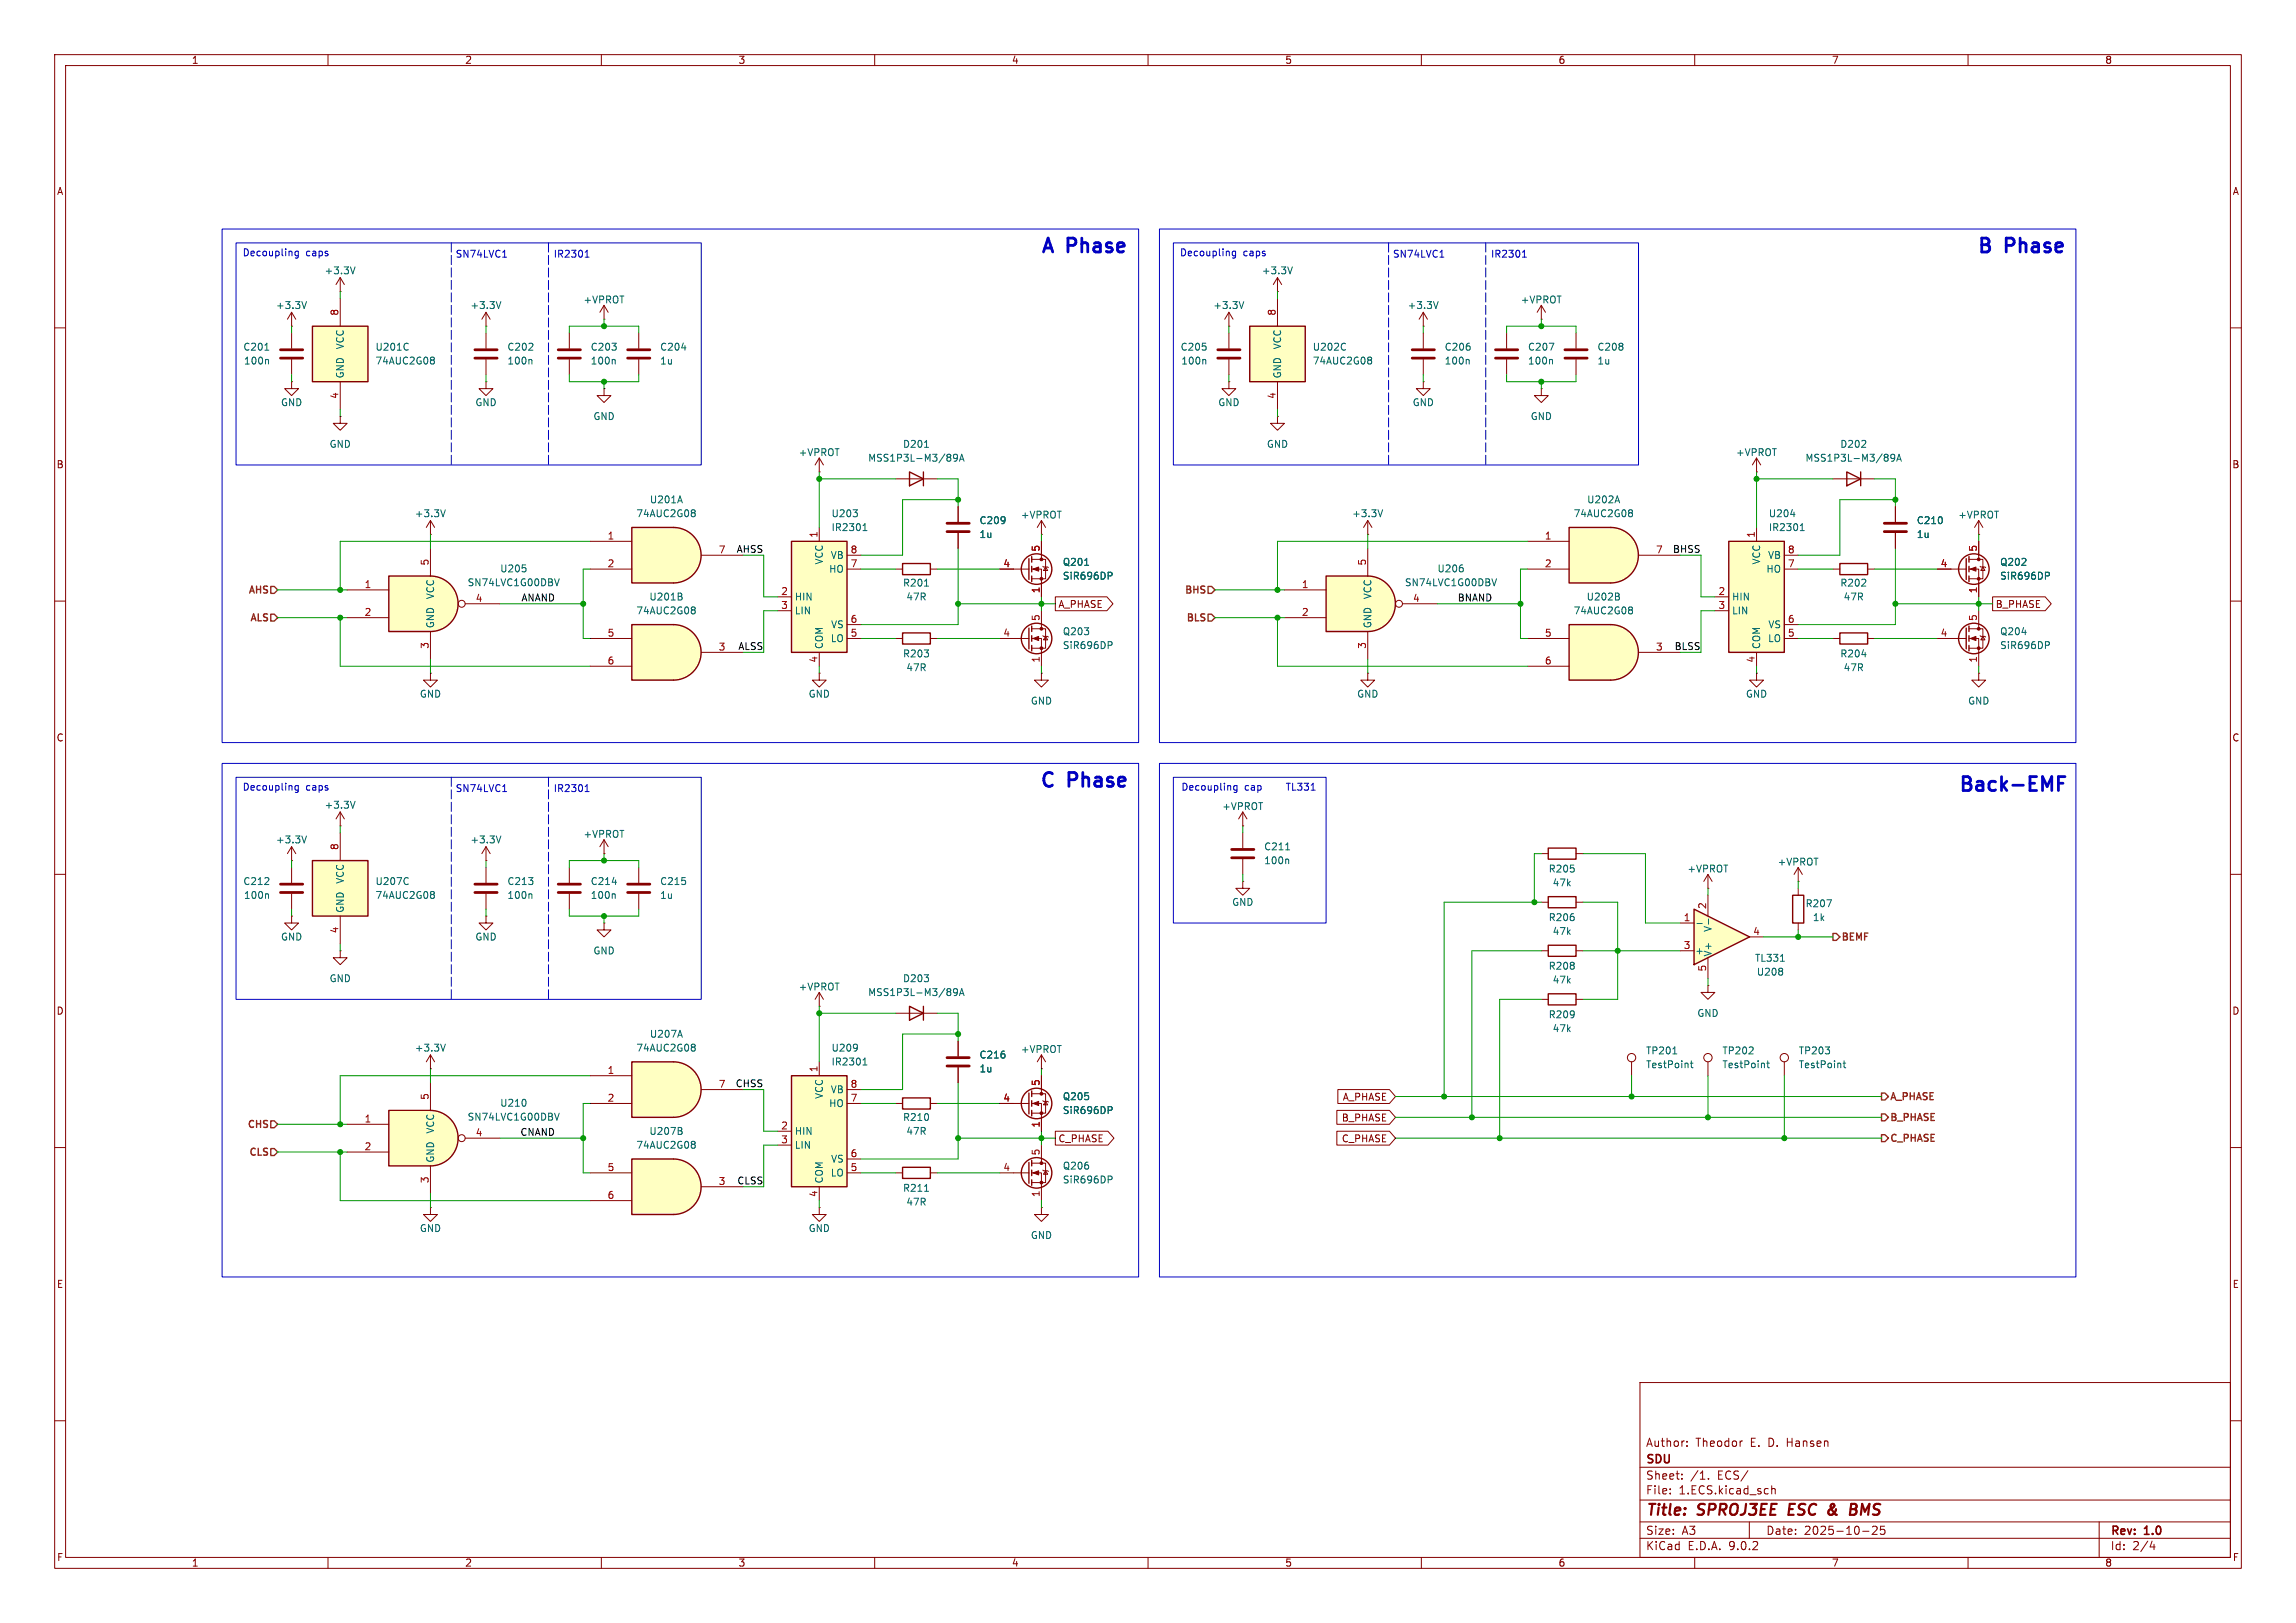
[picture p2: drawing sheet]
<svg xmlns="http://www.w3.org/2000/svg" width="420mm" height="297mm" viewBox="0 0 420 297" stroke-linecap="round" stroke-linejoin="round" font-family="sans-serif">
<defs><g id="words">
<g font-size="3.5" fill="#0000c2">
<text x="190.1" y="47">A</text>
<text x="195.3" y="47">Phase</text>
<text x="361.4" y="47">B</text>
<text x="366.9" y="47">Phase</text>
<text x="189.9" y="144.8">C</text>
<text x="195.4" y="144.8">Phase</text>
<text x="358" y="145.5">Back-EMF</text>
</g>
<g font-size="2.8" fill="#840000">
<text x="301" y="277.9">Title:</text>
<text x="310.6" y="277.9">SPROJ3EE</text>
<text x="328" y="277.9">ESC</text>
<text x="336.1" y="277.9">&amp;</text>
<text x="340.9" y="277.9">BMS</text>
</g>
<g font-size="2.1" fill="#840000">
<text x="301" y="268.2">SDU</text>
<text x="301" y="265">Author:</text>
<text x="310.1" y="265">Theodor</text>
<text x="320.2" y="265">E. D. Hansen</text>
<text x="301" y="273.7">File:</text>
<text x="301" y="271">Sheet:</text>
<text x="307.1" y="273.7">1.ECS.kicad_sch</text>
<text x="309.2" y="271">/1.</text>
<text x="314.2" y="271">ECS/</text>
<text x="301" y="281.1">Size:</text>
<text x="307.6" y="281.1">A3</text>
<text x="323" y="281.1">Date:</text>
<text x="330" y="281.1">2025-10-25</text>
<text x="386" y="281.3">Rev:</text>
<text x="392.4" y="281.3">1.0</text>
<text x="301" y="283.9">KiCad</text>
<text x="308.7" y="283.9">E.D.A.</text>
<text x="316.3" y="283.9">9.0.2</text>
<text x="386" y="283.9">Id:</text>
<text x="390.1" y="283.9">2/4</text>
</g>
<g font-size="1.8" fill="#840000">
<text x="35" y="11.9">1</text>
<text x="85" y="11.9">2</text>
<text x="135" y="11.9">3</text>
<text x="185" y="11.9">4</text>
<text x="235" y="11.9">5</text>
<text x="285" y="11.9">6</text>
<text x="335" y="11.9">7</text>
<text x="385" y="11.9">8</text>
<text x="10.3" y="35.9">A</text>
<text x="408.3" y="35.9">A</text>
<text x="10.3" y="85.9">B</text>
<text x="408.2" y="85.9">B</text>
<text x="193.5" y="111.4">A_PHASE</text>
<text x="365" y="111.4">B_PHASE</text>
<text x="10.3" y="135.9">C</text>
<text x="408.2" y="135.9">C</text>
<text x="10.3" y="185.9">D</text>
<text x="408.2" y="185.9">D</text>
<text x="245.5" y="201.6">A_PHASE</text>
<text x="193.5" y="209.2">C_PHASE</text>
<text x="245.4" y="209.2">C_PHASE</text>
<text x="245.4" y="205.4">B_PHASE</text>
<text x="10.3" y="235.9">E</text>
<text x="408.3" y="235.9">E</text>
<text x="10.3" y="285.9">F</text>
<text x="35" y="286.9">1</text>
<text x="85" y="286.9">2</text>
<text x="135" y="286.9">3</text>
<text x="185" y="286.9">4</text>
<text x="235" y="286.9">5</text>
<text x="285" y="286.9">6</text>
<text x="335" y="286.9">7</text>
<text x="385" y="286.9">8</text>
<text x="408.3" y="285.9">F</text>
</g>
<g font-size="1.8" fill="#0000c2">
<text x="44.3" y="47.1">Decoupling</text>
<text x="55.9" y="47.1">caps</text>
<text x="83.3" y="47.3">SN74LVC1</text>
<text x="101.2" y="47.3">IR2301</text>
<text x="215.8" y="47.1">Decoupling</text>
<text x="227.4" y="47.1">caps</text>
<text x="254.7" y="47.3">SN74LVC1</text>
<text x="272.6" y="47.3">IR2301</text>
<text x="44.3" y="144.9">Decoupling</text>
<text x="55.9" y="144.9">caps</text>
<text x="83.3" y="145.1">SN74LVC1</text>
<text x="101.2" y="145.1">IR2301</text>
<text x="216" y="144.9">Decoupling</text>
<text x="227.6" y="144.9">cap</text>
<text x="235.1" y="144.9">TL331</text>
</g>
<g font-size="1.8" fill="#006464">
<text x="59.3" y="50.4">+3.3V</text>
<text x="230.7" y="50.4">+3.3V</text>
<text x="50.4" y="56.7">+3.3V</text>
<text x="86" y="56.7">+3.3V</text>
<text x="106.6" y="55.7">+VPROT</text>
<text x="221.8" y="56.7">+3.3V</text>
<text x="257.4" y="56.7">+3.3V</text>
<text x="278.1" y="55.7">+VPROT</text>
<text x="44.4" y="64.4">C201</text>
<text x="63.1" y="64" transform="rotate(-90 63.1 64)">VCC</text>
<text x="68.6" y="64.4">U201C</text>
<text x="92.7" y="64.4">C202</text>
<text x="108" y="64.4">C203</text>
<text x="120.7" y="64.4">C204</text>
<text x="215.9" y="64.4">C205</text>
<text x="234.5" y="64" transform="rotate(-90 234.5 64)">VCC</text>
<text x="240" y="64.4">U202C</text>
<text x="264.2" y="64.4">C206</text>
<text x="279.4" y="64.4">C207</text>
<text x="292.1" y="64.4">C208</text>
<text x="44.5" y="66.9">100n</text>
<text x="63.1" y="69.3" transform="rotate(-90 63.1 69.3)">GND</text>
<text x="68.6" y="66.9">74AUC2G08</text>
<text x="92.7" y="66.9">100n</text>
<text x="108" y="66.9">100n</text>
<text x="120.7" y="66.9">1u</text>
<text x="216" y="66.9">100n</text>
<text x="234.5" y="69.3" transform="rotate(-90 234.5 69.3)">GND</text>
<text x="240" y="66.9">74AUC2G08</text>
<text x="264.2" y="66.9">100n</text>
<text x="279.4" y="66.9">100n</text>
<text x="292.1" y="66.9">1u</text>
<text x="51.3" y="74.5">GND</text>
<text x="86.9" y="74.5">GND</text>
<text x="108.5" y="77.1">GND</text>
<text x="222.8" y="74.5">GND</text>
<text x="258.3" y="74.5">GND</text>
<text x="279.9" y="77.1">GND</text>
<text x="60.2" y="82.1">GND</text>
<text x="146" y="83.7">+VPROT</text>
<text x="165.1" y="82.1">D201</text>
<text x="231.6" y="82.1">GND</text>
<text x="317.5" y="83.7">+VPROT</text>
<text x="336.5" y="82.1">D202</text>
<text x="158.7" y="84.7">MSS1P3L-M3/89A</text>
<text x="330.2" y="84.7">MSS1P3L-M3/89A</text>
<text x="75.8" y="94.8">+3.3V</text>
<text x="116.3" y="94.8">74AUC2G08</text>
<text x="118.8" y="92.3">U201A</text>
<text x="152" y="94.8">U203</text>
<text x="186.6" y="95.1">+VPROT</text>
<text x="247.2" y="94.8">+3.3V</text>
<text x="287.8" y="94.8">74AUC2G08</text>
<text x="290.2" y="92.3">U202A</text>
<text x="323.5" y="94.8">U204</text>
<text x="358.1" y="95.1">+VPROT</text>
<text x="152" y="97.4">IR2301</text>
<text x="179.1" y="96.1">C209</text>
<text x="179.1" y="98.7">1u</text>
<text x="323.5" y="97.4">IR2301</text>
<text x="350.5" y="96.1">C210</text>
<text x="350.5" y="98.7">1u</text>
<text x="85.4" y="107.5">SN74LVC1G00DBV</text>
<text x="91.4" y="104.9">U205</text>
<text x="150.7" y="103.4" transform="rotate(-90 150.7 103.4)">VCC</text>
<text x="151.6" y="105">HO</text>
<text x="151.9" y="102.5">VB</text>
<text x="165.1" y="107.5">R201</text>
<text x="194.3" y="103.7">Q201</text>
<text x="194.3" y="106.3">SiR696DP</text>
<text x="256.9" y="107.5">SN74LVC1G00DBV</text>
<text x="262.8" y="104.9">U206</text>
<text x="322.2" y="103.4" transform="rotate(-90 322.2 103.4)">VCC</text>
<text x="323" y="105">HO</text>
<text x="323.3" y="102.5">VB</text>
<text x="336.5" y="107.5">R202</text>
<text x="365.8" y="103.7">Q202</text>
<text x="365.8" y="106.3">SiR696DP</text>
<text x="79.6" y="109.7" transform="rotate(-90 79.6 109.7)">VCC</text>
<text x="116.3" y="112.6">74AUC2G08</text>
<text x="118.7" y="110.1">U201B</text>
<text x="145.3" y="110.1">HIN</text>
<text x="145.3" y="112.6">LIN</text>
<text x="165.7" y="110.1">47R</text>
<text x="251.1" y="109.7" transform="rotate(-90 251.1 109.7)">VCC</text>
<text x="287.8" y="112.6">74AUC2G08</text>
<text x="290.1" y="110.1">U202B</text>
<text x="316.7" y="110.1">HIN</text>
<text x="316.7" y="112.6">LIN</text>
<text x="337.1" y="110.1">47R</text>
<text x="79.6" y="115.1" transform="rotate(-90 79.6 115.1)">GND</text>
<text x="150.7" y="118.9" transform="rotate(-90 150.7 118.9)">COM</text>
<text x="151.9" y="117.7">LO</text>
<text x="151.9" y="115.2">VS</text>
<text x="194.3" y="116.4">Q203</text>
<text x="194.3" y="119">SiR696DP</text>
<text x="251.1" y="115.1" transform="rotate(-90 251.1 115.1)">GND</text>
<text x="322.2" y="118.9" transform="rotate(-90 322.2 118.9)">COM</text>
<text x="323.3" y="117.7">LO</text>
<text x="323.4" y="115.2">VS</text>
<text x="365.8" y="116.4">Q204</text>
<text x="365.8" y="119">SiR696DP</text>
<text x="165.1" y="120.5">R203</text>
<text x="165.7" y="123">47R</text>
<text x="336.5" y="120.5">R204</text>
<text x="337.1" y="123">47R</text>
<text x="76.7" y="127.9">GND</text>
<text x="147.8" y="127.9">GND</text>
<text x="188.5" y="129.1">GND</text>
<text x="248.2" y="127.9">GND</text>
<text x="319.3" y="127.9">GND</text>
<text x="359.9" y="129.1">GND</text>
<text x="59.3" y="148.2">+3.3V</text>
<text x="223.5" y="148.4">+VPROT</text>
<text x="50.4" y="154.5">+3.3V</text>
<text x="86" y="154.5">+3.3V</text>
<text x="106.6" y="153.5">+VPROT</text>
<text x="231.1" y="155.8">C211</text>
<text x="63.1" y="161.8" transform="rotate(-90 63.1 161.8)">VCC</text>
<text x="231.1" y="158.3">100n</text>
<text x="283.2" y="159.9">R205</text>
<text x="308.6" y="159.9">+VPROT</text>
<text x="325.1" y="158.6">+VPROT</text>
<text x="44.4" y="162.2">C212</text>
<text x="44.5" y="164.7">100n</text>
<text x="63.1" y="167.1" transform="rotate(-90 63.1 167.1)">GND</text>
<text x="68.6" y="162.2">U207C</text>
<text x="68.6" y="164.7">74AUC2G08</text>
<text x="92.7" y="162.2">C213</text>
<text x="92.7" y="164.7">100n</text>
<text x="108" y="162.2">C214</text>
<text x="108" y="164.7">100n</text>
<text x="120.7" y="162.2">C215</text>
<text x="120.7" y="164.7">1u</text>
<text x="225.3" y="166">GND</text>
<text x="283.9" y="162.4">47k</text>
<text x="330.2" y="166.2">R207</text>
<text x="51.3" y="172.3">GND</text>
<text x="86.9" y="172.3">GND</text>
<text x="283.2" y="168.8">R206</text>
<text x="283.9" y="171.3">47k</text>
<text x="313.3" y="170.6" transform="rotate(-90 313.3 170.6)">V-</text>
<text x="331.5" y="168.8">1k</text>
<text x="60.2" y="179.9">GND</text>
<text x="108.5" y="174.9">GND</text>
<text x="165.1" y="179.9">D203</text>
<text x="283.2" y="177.6">R208</text>
<text x="310" y="174.9">+</text>
<text x="313.3" y="175.1" transform="rotate(-90 313.3 175.1)">V+</text>
<text x="320.9" y="176.2">TL331</text>
<text x="321.3" y="178.7">U208</text>
<text x="146" y="181.5">+VPROT</text>
<text x="158.7" y="182.5">MSS1P3L-M3/89A</text>
<text x="283.9" y="180.2">47k</text>
<text x="118.8" y="190.1">U207A</text>
<text x="283.2" y="186.5">R209</text>
<text x="283.9" y="189.1">47k</text>
<text x="310.4" y="186.3">GND</text>
<text x="75.8" y="192.6">+3.3V</text>
<text x="116.3" y="192.6">74AUC2G08</text>
<text x="152" y="192.6">U209</text>
<text x="152" y="195.2">IR2301</text>
<text x="179.1" y="193.9">C216</text>
<text x="179.1" y="196.4">1u</text>
<text x="186.6" y="192.9">+VPROT</text>
<text x="301" y="193.1">TP201</text>
<text x="301" y="195.7">TestPoint</text>
<text x="315" y="193.1">TP202</text>
<text x="315" y="195.7">TestPoint</text>
<text x="328.9" y="193.1">TP203</text>
<text x="328.9" y="195.7">TestPoint</text>
<text x="91.4" y="202.7">U210</text>
<text x="150.7" y="201.2" transform="rotate(-90 150.7 201.2)">VCC</text>
<text x="151.6" y="202.8">HO</text>
<text x="151.9" y="200.3">VB</text>
<text x="194.3" y="201.5">Q205</text>
<text x="79.6" y="207.5" transform="rotate(-90 79.6 207.5)">VCC</text>
<text x="85.4" y="205.3">SN74LVC1G00DBV</text>
<text x="118.7" y="207.9">U207B</text>
<text x="145.3" y="207.9">HIN</text>
<text x="165.1" y="205.3">R210</text>
<text x="165.7" y="207.9">47R</text>
<text x="194.3" y="204.1">SiR696DP</text>
<text x="79.6" y="212.9" transform="rotate(-90 79.6 212.9)">GND</text>
<text x="116.3" y="210.4">74AUC2G08</text>
<text x="145.3" y="210.4">LIN</text>
<text x="151.9" y="215.5">LO</text>
<text x="151.9" y="213">VS</text>
<text x="194.3" y="214.2">Q206</text>
<text x="150.7" y="216.7" transform="rotate(-90 150.7 216.7)">COM</text>
<text x="165.1" y="218.3">R211</text>
<text x="165.7" y="220.8">47R</text>
<text x="194.3" y="216.8">SiR696DP</text>
<text x="76.7" y="225.7">GND</text>
<text x="147.8" y="225.7">GND</text>
<text x="188.5" y="226.9">GND</text>
</g>
<g font-size="1.8" fill="#a90000">
<text x="62" y="57.9" transform="rotate(-90 62 57.9)">8</text>
<text x="233.4" y="57.9" transform="rotate(-90 233.4 57.9)">8</text>
<text x="62" y="73.1" transform="rotate(-90 62 73.1)">4</text>
<text x="233.4" y="73.1" transform="rotate(-90 233.4 73.1)">4</text>
<text x="111.1" y="98.8">1</text>
<text x="131.4" y="101.3">7</text>
<text x="149.6" y="98.5" transform="rotate(-90 149.6 98.5)">1</text>
<text x="155.5" y="101.3">8</text>
<text x="190.2" y="101" transform="rotate(-90 190.2 101)">5</text>
<text x="282.5" y="98.8">1</text>
<text x="302.8" y="101.3">7</text>
<text x="321.1" y="98.5" transform="rotate(-90 321.1 98.5)">1</text>
<text x="327" y="101.3">8</text>
<text x="361.7" y="101" transform="rotate(-90 361.7 101)">5</text>
<text x="66.6" y="107.7">1</text>
<text x="78.5" y="103.6" transform="rotate(-90 78.5 103.6)">5</text>
<text x="111.1" y="103.9">2</text>
<text x="155.5" y="103.9">7</text>
<text x="183.4" y="103.9">4</text>
<text x="238.1" y="107.7">1</text>
<text x="249.9" y="103.6" transform="rotate(-90 249.9 103.6)">5</text>
<text x="282.5" y="103.9">2</text>
<text x="327" y="103.9">7</text>
<text x="354.9" y="103.9">4</text>
<text x="66.6" y="112.8">2</text>
<text x="86.9" y="110.2">4</text>
<text x="142.8" y="109">2</text>
<text x="142.8" y="111.5">3</text>
<text x="190.2" y="113.7" transform="rotate(-90 190.2 113.7)">5</text>
<text x="190.2" y="108.7" transform="rotate(-90 190.2 108.7)">1</text>
<text x="238.1" y="112.8">2</text>
<text x="258.4" y="110.2">4</text>
<text x="314.3" y="109">2</text>
<text x="314.3" y="111.5">3</text>
<text x="361.7" y="113.7" transform="rotate(-90 361.7 113.7)">5</text>
<text x="361.7" y="108.7" transform="rotate(-90 361.7 108.7)">1</text>
<text x="78.5" y="118.8" transform="rotate(-90 78.5 118.8)">3</text>
<text x="111.1" y="116.6">5</text>
<text x="131.4" y="119.1">3</text>
<text x="155.5" y="114">6</text>
<text x="155.5" y="116.6">5</text>
<text x="183.4" y="116.6">4</text>
<text x="249.9" y="118.8" transform="rotate(-90 249.9 118.8)">3</text>
<text x="282.5" y="116.6">5</text>
<text x="302.8" y="119.1">3</text>
<text x="327" y="114">6</text>
<text x="327" y="116.6">5</text>
<text x="354.9" y="116.6">4</text>
<text x="111.1" y="121.7">6</text>
<text x="149.6" y="121.4" transform="rotate(-90 149.6 121.4)">4</text>
<text x="190.2" y="121.4" transform="rotate(-90 190.2 121.4)">1</text>
<text x="282.5" y="121.7">6</text>
<text x="321.1" y="121.4" transform="rotate(-90 321.1 121.4)">4</text>
<text x="361.7" y="121.4" transform="rotate(-90 361.7 121.4)">1</text>
<text x="62" y="155.6" transform="rotate(-90 62 155.6)">8</text>
<text x="312.2" y="166.4" transform="rotate(-90 312.2 166.4)">2</text>
<text x="62" y="170.9" transform="rotate(-90 62 170.9)">4</text>
<text x="307.9" y="173.7">3</text>
<text x="307.9" y="168.7">1</text>
<text x="320.6" y="171.2">4</text>
<text x="312.2" y="177.9" transform="rotate(-90 312.2 177.9)">5</text>
<text x="111.1" y="196.6">1</text>
<text x="149.6" y="196.3" transform="rotate(-90 149.6 196.3)">1</text>
<text x="78.5" y="201.4" transform="rotate(-90 78.5 201.4)">5</text>
<text x="111.1" y="201.7">2</text>
<text x="131.4" y="199.1">7</text>
<text x="155.5" y="199.1">8</text>
<text x="155.5" y="201.7">7</text>
<text x="183.4" y="201.7">4</text>
<text x="190.2" y="198.8" transform="rotate(-90 190.2 198.8)">5</text>
<text x="66.6" y="205.5">1</text>
<text x="86.9" y="208">4</text>
<text x="142.8" y="206.8">2</text>
<text x="142.8" y="209.3">3</text>
<text x="190.2" y="206.4" transform="rotate(-90 190.2 206.4)">1</text>
<text x="66.6" y="210.6">2</text>
<text x="111.1" y="214.4">5</text>
<text x="155.5" y="211.8">6</text>
<text x="155.5" y="214.4">5</text>
<text x="183.4" y="214.4">4</text>
<text x="190.2" y="211.5" transform="rotate(-90 190.2 211.5)">5</text>
<text x="78.5" y="216.6" transform="rotate(-90 78.5 216.6)">3</text>
<text x="111.1" y="219.5">6</text>
<text x="131.4" y="216.9">3</text>
<text x="149.6" y="219.1" transform="rotate(-90 149.6 219.1)">4</text>
<text x="190.2" y="219.1" transform="rotate(-90 190.2 219.1)">1</text>
</g>
<g font-size="1.8" fill="#0f0f0f">
<text x="134.7" y="101.3">AHSS</text>
<text x="305.9" y="101.3">BHSS</text>
<text x="95.3" y="110.1">ANAND</text>
<text x="266.6" y="110.1">BNAND</text>
<text x="135" y="119">ALSS</text>
<text x="306.2" y="119">BLSS</text>
<text x="134.5" y="199">CHSS</text>
<text x="95.1" y="207.9">CNAND</text>
<text x="134.8" y="216.8">CLSS</text>
</g>
<g font-size="1.8" fill="#725600">
<text x="45.2" y="109">AHS</text>
<text x="216.5" y="109">BHS</text>
<text x="45.5" y="114">ALS</text>
<text x="216.8" y="114">BLS</text>
<text x="336.7" y="172.5">BEMF</text>
<text x="345.6" y="201.7">A_PHASE</text>
<text x="45" y="206.8">CHS</text>
<text x="345.6" y="205.5">B_PHASE</text>
<text x="345.6" y="209.3">C_PHASE</text>
<text x="45.3" y="211.8">CLS</text>
</g>
</g></defs>
<g fill="none" stroke="#840000" stroke-width=".18">
<path d="M10 10h400v277h-400zM12 12h396v273h-396zM60 10v2M110 10v2M160 10v2M210 10v2M260 10v2M310 10v2M360 10v2M10 60h2M408 60h2M175.3 92.7v2.8"/>
<path d="M175.3 97.5v2.8M190.5 99.1v3.3M10 110h2M163.8 104.1h1.3M163.8 116.8h1.3M170.2 104.1h1.2M170.2 116.8h1.2M182.9 104.1h5.3M188.7 102.4h2.6v3.5h-2.6M188.7 104.1h1.8v5.1M190.8 103.6l.1 .2h.7l.2 .1M191.3 103.8l.3 .6h-.7z"/>
<path d="M408 110h2M10 160h2M116.8 158.8v2.7M408 160h2M88.9 167.6v1.3h1.3l-1.3 1.3-1.3-1.3h1.3M88.9 167.6h.1M116.8 163.6v2.8M149.9 184.2h.1M149.9 181.6l-.8 1.3M149.9 181.6l.7 1.3M149.9 181.6v2.6M163.8 185.4h7.6"/>
<path d="M175.3 190.5v2.8M175.3 195.3v2.8M10 210h2M163.8 201.9h1.3M170.2 201.9h1.2M408 210h2M300 253h108v32h-108zM10 260h2M300 278.5h108M300 274.5h108M300 268.5h108M305.5 273.2v.2"/>
<path d="M305.5 272.5v.1M307.7 270.5v.2M307.7 269.8v.1M308.6 264.5v.2M308.6 263.8v.1M312.5 270.5v.2M318.6 263.7h.1M320 278.5v3M324.1 271.9v1.5M324.1 272.5l.2-.1 .4 .1v.9M342.5 279.4l.6-.1 .2 .1 .1 .3-1 1.1h1M344.7 279.3h-.7l-.1 .7 .3-.1h.5l.1 .2-.1 .5-.2 .2-.6-.2"/>
<path d="M384 278.5v6.5M408 260h2M60 285v2M110 285v2M160 285v2M210 285v2M260 285v2M300 281.5h108M310 285v2M340.7 280.2h1.2M360 285v2M393.7 282l-.4 1.1h.9"/>
<path d="M394 282.6v1"/>
</g>
<path d="M327.4 275.2l-.3 2h1M334.9 275.7l.6 1.1M335.4 277l-.6 .2M335.4 275.8l-.7 .5M335.5 275.3l-.3-.1-.3 .3M338.5 276.2h.7M338.6 275.2h.7a.49 .49 0 0 1 .3 .5 .49 .49 0 0 1-.4 .5M339.2 276.2l.3 .1a.58 .58 0 0 1-.4 .9h-.7" fill="none" stroke="#840000" stroke-width=".4"/>
<g fill="none" stroke="#840000" stroke-width=".25">
<path d="M165.1 115.8h5.1v2.1h-5.1zM165.1 103.1h5.1v2.1h-5.1zM188.2 102.2v3.8M188.7 101.9v1M188.7 103.6v1M188.7 105.4v1M166.4 184.2l2.5 1.2-2.5 1.3zM168.9 184.2v2.5M165.1 200.9h5.1v2h-5.1z"/>
<circle cx="189.6" cy="104.1" r="2.79"/>
</g>
<g fill="#840000" stroke="#840000" stroke-width=".18">
<path d="M189 104.1l1-.3v.7z"/>
<circle cx="190.5" cy="102.4" r=".25"/>
<circle cx="190.5" cy="105.9" r=".25"/>
</g>
<path d="M169.1 107.3h.7M198.4 103.4h.7M202.7 104.7h.5l.2 .3-.1 .3-.6 .1M175.1 181.5l-.2 .2-.4-.1-.1-.1v-.3l.3-.3h.2l.2 .3a.84 .84 0 0 1-.3 1h-.3M175.5 182.2l.4-1.3 .4 1.3M175.6 181.8h.6" fill="none" stroke="#006464" stroke-width=".18"/>
<path d="M173.2 95.8h4.1M173.2 97.3h4.1M114.8 161.8h4.1M114.8 163.3h4.1M173.2 193.5h4.1M173.2 195.1h4.1" fill="none" stroke="#840000" stroke-width=".51"/>
<path d="M123.2 194.3a5.1 5.1 0 0 1 5 5.1 5.1 5.1 0 0 1-5 5.1z" fill="#ffffc2" stroke="#ffffc2" stroke-width=".18"/>
<path d="M115.6 194.3h7.6v10.2h-7.6z" fill="#ffffc2"/>
<g fill="none" stroke="#840000" stroke-width=".25">
<path d="M115.6 194.3h7.6a5.1 5.1 0 0 1 5 5.1 5.1 5.1 0 0 1-5 5.1h-7.6zM188.7 199.6v1.1M188.2 200v3.8M188.2 212.7v3.8M188.7 201.4v1M188.7 203.2v1M188.7 212.3v1.1M188.7 214.1v1M188.7 215.9v1"/>
<circle cx="189.6" cy="214.6" r="2.79"/>
<circle cx="189.6" cy="201.9" r="2.79"/>
</g>
<g fill="none" stroke="#840000" stroke-width=".18">
<path d="M104.1 158.8v2.7M104.1 163.6v2.8M107.9 196.9h7.7M128.3 199.4h7.6M190.5 195.6h.1M190.5 193v2.6M190.5 196.9v3.3M190.5 193l-.8 1.3M190.5 193l.8 1.3M312.4 194.3v2.6M107.9 201.9h7.7M182.9 201.9h5.3"/>
<path d="M182.9 214.6h5.3M188.7 212.9h2.6v3.5h-2.6M188.7 214.6h1.8v5.1M188.7 200.2h2.6v3.5h-2.6M188.7 201.9h1.8v5.1M190.5 209.6v3.3M190.8 214.1l.1 .1h.7l.2 .2M190.8 201.4l.1 .1h.7l.2 .2M191.3 214.2l.3 .7h-.7zM191.3 201.5l.3 .7h-.7z"/>
<circle cx="312.4" cy="193.5" r=".76"/>
</g>
<path d="M112 161.4h.8M112.4 163.6l.1 .1v.7M124.4 188.5l.4 1.3M126.7 191.1h.2l.3 .2-.3 .3M126.7 191.6h.2M126.9 191.6l.3 .3v.2l-.2 .2h-.3M323.2 194.6h.5M323.4 194.1v1.1l.3 .2M202.7 215.2h.5l.2 .3-.1 .3-.6 .1M202.7 202.5h.5l.2 .3-.1 .3-.6 .1" fill="none" stroke="#006464" stroke-width=".18"/>
<path d="M102.1 161.8h4.1M102.1 163.3h4.1" fill="none" stroke="#840000" stroke-width=".51"/>
<g fill="#840000" stroke="#840000" stroke-width=".18">
<path d="M189 214.6l1-.4v.8z"/>
<path d="M189 201.9l1-.4v.8z"/>
<circle cx="190.5" cy="212.9" r=".25"/>
<circle cx="190.5" cy="216.4" r=".25"/>
<circle cx="190.5" cy="200.2" r=".25"/>
<circle cx="190.5" cy="203.7" r=".25"/>
</g>
<path d="M123.2 96.5a5.1 5.1 0 0 1 5 5.1 5.1 5.1 0 0 1-5 5.1z" fill="#ffffc2" stroke="#ffffc2" stroke-width=".18"/>
<path d="M115.6 96.5h7.6v10.2h-7.6z" fill="#ffffc2"/>
<g fill="none" stroke="#840000" stroke-width=".25">
<path d="M115.6 96.5h7.6a5.1 5.1 0 0 1 5 5.1 5.1 5.1 0 0 1-5 5.1h-7.6zM188.2 114.9v3.8M188.7 114.6v1M188.7 116.3v1M188.7 118.1v1M283.2 164.1h5.1v2h-5.1zM165.1 213.6h5.1v2h-5.1z"/>
<circle cx="189.6" cy="116.8" r="2.79"/>
</g>
<g fill="none" stroke="#840000" stroke-width=".18">
<path d="M107.9 99.1h7.7M190.5 97.8h.1M190.5 95.3v2.5M190.5 95.3l-.8 1.2M190.5 95.3l.8 1.2M107.9 104.1h7.7M128.3 101.6h7.6M182.9 116.8h5.3M188.7 115.1h2.6v3.5h-2.6M188.7 116.8h1.8v5.1M190.5 111.8v3.3M190.8 116.3l.1 .2h.7l.2 .1"/>
<path d="M191.3 116.5l.3 .6h-.7zM281.9 165.1h1.3M288.3 165.1h1.3M326.4 194.3v2.6M163.8 214.6h1.3M170.2 214.6h1.2"/>
<circle cx="326.4" cy="193.5" r=".76"/>
</g>
<path d="M124.4 90.7l.4 1.3M126.7 93.3h.2l.3 .2-.3 .3M126.7 93.8h.2M126.9 93.8l.3 .3v.2l-.2 .2-.3 .1M202.7 117.4h.5l.2 .3-.1 .3-.6 .1M337.1 194.6h.5M337.3 194.1v1.1l.3 .2M169.1 218h.7" fill="none" stroke="#006464" stroke-width=".18"/>
<g fill="#840000" stroke="#840000" stroke-width=".18">
<path d="M189 116.8l1-.3v.7z"/>
<circle cx="190.5" cy="115.1" r=".25"/>
<circle cx="190.5" cy="118.6" r=".25"/>
</g>
<path d="M57.1 59.7h10.2v10.2h-10.2z" fill="#ffffc2"/>
<path d="M57.1 59.7h10.2v10.2h-10.2zM283.2 173h5.1v2h-5.1z" fill="none" stroke="#840000" stroke-width=".25"/>
<g fill="none" stroke="#840000" stroke-width=".18">
<path d="M62.2 54.6v5.1M62.2 69.9v5M149.9 123.2v1.3h1.2l-1.2 1.2-1.3-1.2h1.3M149.9 123.2h.1M88.9 157.5h.1M88.9 154.9l-.8 1.3M88.9 154.9l.8 1.3M88.9 154.9v2.6M110.5 156.2h.1M110.5 153.7l-.8 1.2M110.5 153.7l.8 1.2M110.5 153.7v2.5"/>
<path d="M110.5 168.9v1.3h1.3l-1.3 1.3-1.3-1.3h1.3M110.5 168.9h.1M281.9 174h1.3M288.3 174h1.3M312.4 180.3v1.3h1.3l-1.3 1.3-1.3-1.3h1.3M312.4 180.3h.1"/>
</g>
<path d="M74.6 62.9h.1M74.7 64h-.1M79 65.3h.2l.3 .3-.3 .3M79 65.9h.2M79.2 65.9l.3 .2v.3l-.2 .2h-.3M91.6 153l-.4 1.2" fill="none" stroke="#006464" stroke-width=".18"/>
<path d="M309.9 166.4l10.1 5.1-10.1 5z" fill="#ffffc2"/>
<path d="M309.9 166.4l10.1 5.1-10.1 5z" fill="none" stroke="#840000" stroke-width=".25"/>
<path d="M53.3 158.8v2.7M53.3 163.6v2.8M307.3 174h2.6M307.3 168.9h2.6M312.4 163.8v3.8M312.4 175.3v3.8M320 171.5h2.6" fill="none" stroke="#840000" stroke-width=".18"/>
<path d="M48.9 163.6l.2 .1v.7M310.4 169h1M312.5 168.2v.9M325.7 175.9h.7M326 177.3v.3M326 177.8v.5" fill="none" stroke="#006464" stroke-width=".18"/>
<path d="M51.3 161.8h4.1M51.3 163.3h4.1" fill="none" stroke="#840000" stroke-width=".51"/>
<path d="M123.2 114.3a5.1 5.1 0 0 1 5 5.1 5.1 5.1 0 0 1-5 5.1z" fill="#ffffc2" stroke="#ffffc2" stroke-width=".18"/>
<path d="M115.6 114.3h7.6v10.2h-7.6z" fill="#ffffc2"/>
<path d="M166.4 86.4l2.5 1.2-2.5 1.3zM168.9 86.4v2.5M115.6 114.3h7.6a5.1 5.1 0 0 1 5 5.1 5.1 5.1 0 0 1-5 5.1h-7.6zM327.9 163.8h2v5.1h-2z" fill="none" stroke="#840000" stroke-width=".25"/>
<g fill="none" stroke="#840000" stroke-width=".18">
<path d="M53.3 59.7h.1M53.3 57.2v2.5M53.3 57.2l-.7 1.2M53.3 57.2l.8 1.2M88.9 59.7h.1M88.9 57.2l-.8 1.2M88.9 57.2l.8 1.2M88.9 57.2v2.5M53.3 69.9v1.2h1.3l-1.3 1.3-1.2-1.3h1.2M53.3 69.9h.1M53.3 61v2.8M53.3 65.8v2.8"/>
<path d="M62.2 76.2v1.3h1.3l-1.3 1.2-1.2-1.2h1.2M62.2 76.2h.1M104.1 61v2.8M104.1 65.8v2.8M110.5 71.1v1.3h1.3l-1.3 1.3-1.3-1.3h1.3M110.5 71.1h.1M78.7 97.8h.1M78.7 95.3l-.7 1.2M78.7 95.3l.8 1.2M78.7 95.3v2.5M163.8 87.6h7.6M107.9 116.8h7.7"/>
<path d="M128.3 119.4h7.6M107.9 121.9h7.7M53.3 157.5h.1M53.3 154.9v2.6M53.3 154.9l-.7 1.3M53.3 154.9l.8 1.3M88.9 158.8v2.7M88.9 163.6v2.8M328.9 162.6v1.2M328.9 168.9v1.3"/>
</g>
<g fill="none" stroke="#006464" stroke-width=".18">
<path d="M56.1 55.2l-.5 1.3M91.6 55.2l-.4 1.3M48.5 64.1h.7M48.9 65.8l.2 .2v.6M112.4 65.8l.1 .2v.6M81.5 93.3l-.5 1.3M169.1 81.9h.7M175.1 83.7l-.2 .2h-.4l-.1-.2v-.3l.3-.3h.2l.2 .3a.84 .84 0 0 1-.3 1h-.3M175.5 84.4l.4-1.3 .4 1.3M175.6 84h.6M124.5 109.1l.3 .3-.1 .3-.2 .1M124.6 108.6l.1 .2-.1 .3"/>
<path d="M126.7 111.1h.2l.3 .2-.3 .3M126.7 111.6h.2M126.9 111.6l.3 .3v.2l-.2 .2h-.3M56.1 153l-.5 1.2M97.1 163.6l.2 .1v.7M334.2 164.7h.8l-.5 1.2"/>
</g>
<path d="M51.3 64h4.1M51.3 65.5h4.1M102.1 64h4.1M102.1 65.5h4.1M86.9 161.8h4M86.9 163.3h4" fill="none" stroke="#840000" stroke-width=".51"/>
<path d="M78.7 105.4a5.1 5.1 0 0 1 5.1 5.1 5.1 5.1 0 0 1-5.1 5.1z" fill="#ffffc2" stroke="#ffffc2" stroke-width=".18"/>
<path d="M71.1 105.4h7.6v10.2h-7.6z" fill="#ffffc2"/>
<path d="M71.1 105.4h7.6a5.1 5.1 0 0 1 5.1 5.1 5.1 5.1 0 0 1-5.1 5.1h-7.6z" fill="none" stroke="#840000" stroke-width=".25"/>
<g fill="none" stroke="#840000" stroke-width=".18">
<path d="M260.3 61v2.8M260.3 65.8v2.8M149.9 86.4h.1M149.9 83.8l-.8 1.3M149.9 83.8l.7 1.3M149.9 83.8v2.6M63.5 108h7.6M63.5 113h7.6M78.7 100.3v5.1M78.7 115.6v5.1M85.1 110.5h6.3M78.7 123.2v1.3h1.3l-1.3 1.2-1.2-1.2h1.2"/>
<path d="M78.7 123.2h.1"/>
<circle cx="84.5" cy="110.5" r=".63"/>
</g>
<path d="M268.6 65.8l.1 .2v.6M96.2 104v.5M101.4 105.9l.5 1.3 .4-1.3" fill="none" stroke="#006464" stroke-width=".18"/>
<path d="M258.3 64h4.1M258.3 65.5h4.1" fill="none" stroke="#840000" stroke-width=".51"/>
<path d="M144.8 99.1h10.1v20.3h-10.1z" fill="#ffffc2"/>
<path d="M144.8 99.1h10.1v20.3h-10.1z" fill="none" stroke="#840000" stroke-width=".25"/>
<path d="M149.9 96.5v2.6M142.2 109.2h2.6M142.2 111.8h2.6M149.9 119.4v2.5M154.9 101.6h2.6M154.9 104.1h2.6M154.9 114.3h2.6M154.9 116.8h2.6M78.7 221v1.2h1.3l-1.3 1.3-1.2-1.3h1.2M78.7 221h.1" fill="none" stroke="#840000" stroke-width=".18"/>
<path d="M156 93.3h.8l-.4 .5M156.8 93.9v.5M157.9 97.1h.7M158 96.1l.2-.3v1.3" fill="none" stroke="#006464" stroke-width=".18"/>
<path d="M144.8 196.9h10.1v20.3h-10.1z" fill="#ffffc2"/>
<path d="M144.8 196.9h10.1v20.3h-10.1z" fill="none" stroke="#840000" stroke-width=".25"/>
<path d="M149.9 194.3v2.6M154.9 199.4h2.6M142.2 207h2.6M142.2 209.6h2.6M149.9 217.2v2.5M154.9 201.9h2.6M154.9 212.1h2.6M154.9 214.6h2.6" fill="none" stroke="#840000" stroke-width=".18"/>
<path d="M156.8 191.2v.8M156.8 191.6v.1M157.9 194.9h.7M158 193.9l.2-.3v1.3" fill="none" stroke="#006464" stroke-width=".18"/>
<path d="M123.2 212.1a5.1 5.1 0 0 1 5 5.1 5.1 5.1 0 0 1-5 5z" fill="#ffffc2" stroke="#ffffc2" stroke-width=".18"/>
<path d="M115.6 212.1h7.6v10.1h-7.6z" fill="#ffffc2"/>
<path d="M115.6 212.1h7.6a5.1 5.1 0 0 1 5 5.1 5.1 5.1 0 0 1-5 5h-7.6z" fill="none" stroke="#840000" stroke-width=".25"/>
<g fill="none" stroke="#840000" stroke-width=".18">
<path d="M281.9 58.4h.1M281.9 55.9l-.7 1.3M281.9 55.9l.8 1.3M281.9 55.9v2.5M88.9 69.9v1.2h1.3l-1.3 1.3-1.3-1.3h1.3M88.9 69.9h.1M88.9 61v2.8M88.9 65.8v2.8M275.6 61v2.8M275.6 65.8v2.8M281.9 71.1v1.3h1.3l-1.3 1.3-1.2-1.3h1.2M281.9 71.1h.1"/>
<path d="M107.9 214.6h7.7M107.9 219.7h7.7M128.3 217.2h7.6M149.9 221v1.2h1.2l-1.2 1.3-1.3-1.3h1.3M149.9 221h.1"/>
</g>
<path d="M97.1 65.8l.2 .2v.6M283.4 62.8h.8l-.5 1.3M283.8 65.8l.2 .2v.6M124.5 206.9l.3 .3-.1 .3-.2 .1M124.6 206.4l.1 .2-.1 .3M126.7 208.9h.2l.3 .2-.3 .3M126.7 209.4h.2M126.9 209.4l.3 .2v.3l-.2 .2h-.3" fill="none" stroke="#006464" stroke-width=".18"/>
<path d="M86.9 64h4M86.9 65.5h4M273.6 64h4M273.6 65.5h4" fill="none" stroke="#840000" stroke-width=".51"/>
<path d="M78.7 203.2a5.1 5.1 0 0 1 5.1 5.1 5.1 5.1 0 0 1-5.1 5.1z" fill="#ffffc2" stroke="#ffffc2" stroke-width=".18"/>
<path d="M71.1 203.2h7.6v10.2h-7.6z" fill="#ffffc2"/>
<path d="M71.1 203.2h7.6a5.1 5.1 0 0 1 5.1 5.1 5.1 5.1 0 0 1-5.1 5.1h-7.6z" fill="none" stroke="#840000" stroke-width=".25"/>
<g fill="none" stroke="#840000" stroke-width=".18">
<path d="M233.7 53.3h.1M233.7 50.8l-.8 1.3M233.7 50.8l.7 1.3M233.7 50.8v2.5M116.8 61v2.8M116.8 65.8v2.8M233.7 76.2v1.3h1.2l-1.2 1.2-1.3-1.2h1.3M233.7 76.2h.1M78.7 195.6h.1M78.7 193v2.6M78.7 198.1v5.1M78.7 193l-.7 1.3"/>
<path d="M78.7 193l.8 1.3M63.5 205.7h7.6M63.5 210.8h7.6M78.7 213.4v5M85.1 208.3h6.3"/>
<circle cx="84.5" cy="208.3" r=".63"/>
</g>
<path d="M236.4 48.8l-.4 1.3M124.7 63.7h.8M81.5 191.1l-.5 1.2M96.2 201.4v.8M101.4 203.7l.5 1.3 .4-1.3" fill="none" stroke="#006464" stroke-width=".18"/>
<path d="M114.8 64h4.1M114.8 65.5h4.1" fill="none" stroke="#840000" stroke-width=".51"/>
<path d="M57.1 157.5h10.2v10.1h-10.2z" fill="#ffffc2"/>
<path d="M57.1 157.5h10.2v10.1h-10.2z" fill="none" stroke="#840000" stroke-width=".25"/>
<path d="M62.2 152.4v5.1M62.2 167.6v5.1" fill="none" stroke="#840000" stroke-width=".18"/>
<path d="M74.6 160.7h.1M74.7 161.7l-.1 .1M79 163.1h.2l.3 .3-.3 .3M79 163.7h.2M79.2 163.7l.3 .2v.3l-.2 .1-.3 .1" fill="none" stroke="#006464" stroke-width=".18"/>
<path d="M228.6 59.7h10.2v10.2h-10.2z" fill="#ffffc2"/>
<path d="M228.6 59.7h10.2v10.2h-10.2zM283.2 155.2h5.1v2h-5.1z" fill="none" stroke="#840000" stroke-width=".25"/>
<g fill="none" stroke="#840000" stroke-width=".18">
<path d="M62.2 53.3h.1M62.2 50.8v2.5M62.2 50.8l-.7 1.3M62.2 50.8l.8 1.3M110.5 58.4h.1M110.5 55.9l-.8 1.3M110.5 55.9l.8 1.3M110.5 55.9v2.5M224.8 59.7h.1M224.8 57.2v2.5M224.8 57.2l-.8 1.2M224.8 57.2l.8 1.2"/>
<path d="M233.7 54.6v5.1M260.3 59.7h.1M260.3 57.2l-.7 1.2M260.3 57.2l.8 1.2M260.3 57.2v2.5M224.8 69.9v1.2h1.3l-1.3 1.3-1.3-1.3h1.3M224.8 69.9h.1M224.8 61v2.8M224.8 65.8v2.8M233.7 69.9v5M260.3 69.9v1.2h1.3l-1.3 1.3-1.2-1.3h1.2M260.3 69.9h.1"/>
<path d="M288.3 61v2.8M288.3 65.8v2.8M250.2 97.8h.1M250.2 95.3l-.8 1.2M250.2 95.3l.8 1.2M250.2 95.3v2.5M190.5 123.2v1.3h1.3l-1.3 1.2-1.3-1.2h1.3M190.5 123.2h.1M62.2 151.1h.1M62.2 148.6l-.7 1.3M62.2 148.6l.8 1.3M62.2 148.6v2.5"/>
<path d="M227.3 151.1h.1M227.3 148.6v2.5M227.3 152.4v2.8M227.3 157.2v2.8M227.3 148.6l-.7 1.3M227.3 148.6l.8 1.3M281.9 156.2h1.3M288.3 156.2h1.3M328.9 158.8l-.7 1.2M328.9 158.8l.8 1.2M328.9 158.8v2.5M53.3 167.6v1.3h1.3l-1.3 1.3-1.2-1.3h1.2"/>
<path d="M53.3 167.6h.1M62.2 174v1.3h1.3l-1.3 1.2-1.2-1.2h1.2M62.2 174h.1M227.3 161.3v1.3h1.3l-1.3 1.2-1.2-1.2h1.2M227.3 161.3h.1M312.4 162.6h.1M312.4 160l-.7 1.3M312.4 160l.8 1.3M312.4 160v2.6M328.9 161.3h.1M190.5 221v1.2h1.3l-1.3 1.3-1.3-1.3h1.3M190.5 221h.1"/>
</g>
<g fill="none" stroke="#006464" stroke-width=".18">
<path d="M65 48.8l-.5 1.3M227.5 55.2l-.4 1.3M263.1 55.2l-.5 1.3M220.4 65.8l.2 .2v.6M246.1 62.9h.1M246.1 64h.1M250.4 65.3h.3l.2 .3-.2 .3M250.4 65.9h.3M250.7 65.9l.2 .2v.3l-.1 .2h-.4M252.9 93.3l-.4 1.3M65 146.6l-.5 1.3M235.2 155.5h.7"/>
<path d="M235.5 157.2l.2 .2v.7"/>
</g>
<path d="M222.8 64h4M222.8 65.5h4M286.3 64h4M286.3 65.5h4M225.3 155.4h4.1M225.3 157h4.1" fill="none" stroke="#840000" stroke-width=".51"/>
<path d="M294.6 114.3a5.1 5.1 0 0 1 5.1 5.1 5.1 5.1 0 0 1-5.1 5.1z" fill="#ffffc2" stroke="#ffffc2" stroke-width=".18"/>
<path d="M287 114.3h7.6v10.2h-7.6z" fill="#ffffc2"/>
<path d="M287 114.3h7.6a5.1 5.1 0 0 1 5.1 5.1 5.1 5.1 0 0 1-5.1 5.1h-7.6z" fill="none" stroke="#840000" stroke-width=".25"/>
<path d="M321.3 86.4h.1M321.3 83.8l-.8 1.3M321.3 83.8l.8 1.3M321.3 83.8v2.6M279.4 116.8h7.6M299.7 119.4h7.6M279.4 121.9h7.6" fill="none" stroke="#840000" stroke-width=".18"/>
<path d="M295.9 109.1l.3 .3v.3l-.2 .1M296 108.6l.2 .2-.2 .3M298.1 111.1h.3l.2 .2-.2 .3M298.1 111.6h.3M298.4 111.6l.2 .3v.2l-.1 .2h-.4" fill="none" stroke="#006464" stroke-width=".18"/>
<path d="M250.2 105.4a5.1 5.1 0 0 1 5 5.1 5.1 5.1 0 0 1-5 5.1z" fill="#ffffc2" stroke="#ffffc2" stroke-width=".18"/>
<path d="M242.6 105.4h7.6v10.2h-7.6z" fill="#ffffc2"/>
<path d="M242.6 105.4h7.6a5.1 5.1 0 0 1 5 5.1 5.1 5.1 0 0 1-5 5.1h-7.6z" fill="none" stroke="#840000" stroke-width=".25"/>
<g fill="none" stroke="#840000" stroke-width=".18">
<path d="M234.9 108h7.7M234.9 113h7.7M250.2 100.3v5.1M250.2 115.6v5.1M256.5 110.5h6.4"/>
<circle cx="255.9" cy="110.5" r=".63"/>
</g>
<path d="M267.6 104v.5M272.9 105.9l.4 1.3 .4-1.3" fill="none" stroke="#006464" stroke-width=".18"/>
<path d="M294.6 96.5a5.1 5.1 0 0 1 5.1 5.1 5.1 5.1 0 0 1-5.1 5.1z" fill="#ffffc2" stroke="#ffffc2" stroke-width=".18"/>
<path d="M287 96.5h7.6v10.2h-7.6z" fill="#ffffc2"/>
<path d="M287 96.5h7.6a5.1 5.1 0 0 1 5.1 5.1 5.1 5.1 0 0 1-5.1 5.1h-7.6zM337.8 86.4l2.6 1.2-2.6 1.3zM340.4 86.4v2.5M283.2 181.9h5.1v2h-5.1z" fill="none" stroke="#840000" stroke-width=".25"/>
<path d="M279.4 99.1h7.6M335.3 87.6h7.6M361.9 97.8h.1M361.9 95.3l-.7 1.2M361.9 95.3l.8 1.2M361.9 95.3v2.5M279.4 104.1h7.6M299.7 101.6h7.6M281.9 182.9h1.3M288.3 182.9h1.3" fill="none" stroke="#840000" stroke-width=".18"/>
<path d="M295.8 90.7l.5 1.3M298.1 93.3h.3l.2 .2-.2 .3M298.1 93.8h.3M298.4 93.8l.2 .3v.2l-.1 .2-.4 .1M346.6 83.7l-.3 .2h-.2l-.2-.2v-.3l.2-.3h.2l.3 .3a.84 .84 0 0 1-.4 1h-.2M347 84.4l.4-1.3 .4 1.3M347.1 84h.6" fill="none" stroke="#006464" stroke-width=".18"/>
<path d="M316.2 99.1h10.2v20.3h-10.2z" fill="#ffffc2"/>
<g fill="none" stroke="#840000" stroke-width=".25">
<path d="M316.2 99.1h10.2v20.3h-10.2zM336.5 115.8h5.1v2.1h-5.1zM336.5 103.1h5.1v2.1h-5.1zM359.7 102.2v3.8M359.7 114.9v3.8M360.2 101.9v1M360.2 103.6v1M360.2 105.4v1M360.2 114.6v1M360.2 116.3v1M360.2 118.1v1"/>
<circle cx="361.1" cy="116.8" r="2.79"/>
<circle cx="361.1" cy="104.1" r="2.79"/>
</g>
<g fill="none" stroke="#840000" stroke-width=".18">
<path d="M175.3 92.7v2.8M175.3 97.5v2.8M190.5 99.1v2.5M321.3 96.5v2.6M346.7 92.7v2.8M346.7 97.5v2.8M361.9 99.1v3.3M182.9 104.1h2.5M190.5 106.7v2.5M193 109.2h9.5l1.1 1.3-1.1 1.3h-9.5zM313.7 109.2h2.5M313.7 111.8h2.5"/>
<path d="M321.3 119.4v2.5M326.4 101.6h2.5M326.4 104.1h2.5M326.4 114.3h2.5M326.4 116.8h2.5M335.3 104.1h1.2M335.3 116.8h1.2M341.6 104.1h1.3M341.6 116.8h1.3M354.3 104.1h5.4M354.3 116.8h5.4M360.2 115.1h2.5v3.5h-2.5"/>
<path d="M360.2 116.8h1.7v5.1M360.2 102.4h2.5v3.5h-2.5M360.2 104.1h1.7v5.1M361.9 111.8v3.3M362.2 116.3l.1 .2h.8l.1 .1M362.2 103.6l.1 .2h.8l.1 .1M362.7 116.5l.4 .6h-.8zM362.7 103.8l.4 .6h-.8zM364.5 109.2h9.6l1.1 1.3-1.1 1.3h-9.6zM250.2 123.2v1.3h1.3l-1.3 1.2-1.3-1.2h1.3M250.2 123.2h.1M321.3 123.2v1.3h1.3l-1.3 1.2-1.3-1.2h1.3"/>
<path d="M321.3 123.2h.1M361.9 123.2v1.3h1.3l-1.3 1.2-1.2-1.2h1.2M361.9 123.2h.1M175.3 190.5v2.8M175.3 195.3v2.8M190.5 196.9v2.5M244.7 199.4h9.5l1.1 1.3-1.1 1.2h-9.5zM298.4 194.3v2.6M182.9 201.9h2.5M190.5 204.5v2.5M193 207h9.7l1.1 1.3-1.1 1.3h-9.7zM244.5 207h9.7l1.1 1.3-1.1 1.3h-9.7z"/>
<path d="M244.5 203.2h9.7l1.1 1.3-1.1 1.2h-9.7z"/>
<circle cx="298.5" cy="193.5" r=".76"/>
</g>
<path d="M327.6 94.1h.7M329.3 97.1h.7M329.4 96.1l.3-.3v1.3M198.4 103.4h.7M202.7 104.7h.5l.2 .3-.1 .3-.6 .1M340.6 119.8h.8M374.2 117.4h.4l.3 .3-.1 .3-.6 .1M374.2 104.7h.4l.3 .3-.1 .3-.6 .1M306 192.9h.7M309.2 194.6h.5M309.4 194.1v1.1l.3 .2M202.7 202.5h.5l.2 .3-.1 .3-.6 .1" fill="none" stroke="#006464" stroke-width=".18"/>
<path d="M344.7 95.8h4M344.7 97.3h4" fill="none" stroke="#840000" stroke-width=".51"/>
<g fill="#840000" stroke="#840000" stroke-width=".18">
<path d="M360.4 116.8l1-.3v.7z"/>
<path d="M360.4 104.1l1-.3v.7z"/>
<circle cx="361.9" cy="115.1" r=".25"/>
<circle cx="361.9" cy="118.6" r=".25"/>
<circle cx="361.9" cy="102.4" r=".25"/>
<circle cx="361.9" cy="105.9" r=".25"/>
</g>
<path d="M49.5 107.3h.7l.6 .7-.6 .6h-.7zM49.5 112.4h.7l.6 .6-.6 .7h-.7zM221 107.3h.6l.6 .7-.6 .6h-.6zM221 112.4h.6l.6 .6-.6 .7h-.6zM335.3 170.8h.6l.6 .7-.6 .6h-.6zM49.5 210.2h.7l.6 .6-.6 .7h-.7zM49.5 205.1h.7l.6 .6-.6 .7h-.7zM344.2 200h.6l.6 .7-.6 .6h-.6zM344.2 203.8h.6l.6 .7-.6 .6h-.6zM344.2 207.6h.6l.6 .7-.6 .6h-.6z" fill="none" stroke="#725600" stroke-width=".25"/>
<path d="M82.5 44.5v40.6M100.3 44.5v40.6M254 44.5v40.6M271.8 44.5v40.6M82.5 142.2v40.7M100.3 142.2v40.7" fill="none" stroke="#0000c2" stroke-width=".18" stroke-dasharray="1.7 .6"/>
<g fill="none" stroke="#009600" stroke-width=".18">
<path d="M53.3 59.7v1.3M62.2 53.3v1.3M88.9 59.7v1.3M110.5 58.4v1.3M224.8 59.7v1.3M233.7 53.3v1.3M260.3 59.7v1.3M281.9 58.4v1.3M53.3 68.6v1.3M62.2 74.9v1.3M88.9 68.6v1.3M104.1 61v-1.3h12.7v1.3"/>
<path d="M104.1 68.6v1.3h12.7v-1.3M110.5 69.9v1.2M224.8 68.6v1.3M233.7 74.9v1.3M260.3 68.6v1.3M275.6 61v-1.3h12.7v1.3M275.6 68.6v1.3h12.7v-1.3M281.9 69.9v1.2M78.7 97.8v2.5M107.9 99.1h-45.7v8.9M149.9 86.4v10.1M149.9 87.6h13.9"/>
<path d="M171.4 87.6h3.9v5.1M175.3 91.4h-10.2v10.2h-7.6M190.5 97.8v1.3M250.2 97.8v2.5M279.4 99.1h-45.7v8.9M321.3 87.6h14M321.3 86.4v10.1M342.9 87.6h3.8v5.1M346.7 91.4h-10.2v10.2h-7.6M361.9 97.8v1.3M50.8 113h12.7M50.8 108h12.7"/>
<path d="M62.2 113v8.9h45.7M91.4 110.5h15.3M107.9 104.1h-1.2v12.7h1.2M135.9 101.6h3.8v7.6h2.5M142.2 111.8h-2.5v7.6h-3.8M157.5 104.1h6.3M157.5 116.8h6.3M171.4 104.1h11.5M171.4 116.8h11.5M175.3 110.5h17.7M175.3 100.3v14h-17.8M190.5 109.2v2.6"/>
<path d="M222.2 113h12.7M222.2 108h12.7M233.7 113v8.9h45.7M262.9 110.5h15.2M279.4 104.1h-1.3v12.7h1.3M307.3 101.6h3.8v7.6h2.6M313.7 111.8h-2.6v7.6h-3.8M328.9 104.1h6.4M328.9 116.8h6.4M342.9 104.1h11.4M342.9 116.8h11.4M346.7 110.5h17.8"/>
<path d="M346.7 100.3v14h-17.8M361.9 109.2v2.6M78.7 120.7v2.5M149.9 121.9v1.3M190.5 121.9v1.3M250.2 120.7v2.5M321.3 121.9v1.3M361.9 121.9v1.3M53.3 157.5v1.3M62.2 151.1v1.3M88.9 157.5v1.3M104.1 158.8v-1.3h12.7v1.3"/>
<path d="M110.5 156.2v1.3M227.3 151.1v1.3M281.9 156.2h-1.2v8.9M289.6 156.2h11.4v12.7h6.3M53.3 166.4v1.2M62.2 172.7v1.3M88.9 166.4v1.2M104.1 166.4v1.2h12.7v-1.2M110.5 167.6v1.3M227.3 160v1.3M281.9 165.1h-17.7v35.6M281.9 174h-12.7v30.5"/>
<path d="M289.6 165.1h6.3v17.8h-6.3M289.6 174h17.7M312.4 162.6v1.2M312.4 179.1v1.2M322.6 171.5h12.7M328.9 161.3v1.3M328.9 170.2v1.3M78.7 195.6v2.5M107.9 196.9h-45.7v8.8M135.9 199.4h3.8v7.6h2.5M149.9 184.2v10.1M149.9 185.4h13.9"/>
<path d="M171.4 185.4h3.9v5.1M175.3 198.1v14h-17.8M175.3 189.2h-10.2v10.2h-7.6M190.5 195.6v1.3M281.9 182.9h-7.6v25.4M298.4 196.9v3.8M312.4 196.9v7.6M326.4 196.9v11.4M50.8 210.8h12.7M50.8 205.7h12.7M62.2 210.8v8.9h45.7M78.7 218.4v2.6"/>
<path d="M91.4 208.3h15.3M107.9 201.9h-1.2v12.7h1.2M142.2 209.6h-2.5v7.6h-3.8M149.9 219.7v1.3M157.5 214.6h6.3M157.5 201.9h6.3M171.4 214.6h11.5M171.4 201.9h11.5M175.3 208.3h17.7M190.5 207v2.6M190.5 219.7v1.3M255.3 208.3h88.9"/>
<path d="M255.3 204.5h88.9M255.3 200.7h88.9"/>
</g>
<g fill="none" stroke="#0000c2" stroke-width=".18">
<path d="M40.6 41.9h167.7v94h-167.7zM43.2 44.5h85.1v40.6h-85.1zM54.6 46v1l-.3 .2h-.3M54.6 46h-.4l-.2 .2 .1 .6h.5M91.9 47.1h.8M107 47.1h.8M107.2 46.1l.2-.3v1.3M212.1 41.9h167.6v94h-167.6zM214.6 44.5h85.1v40.6h-85.1zM226 46v1l-.2 .2h-.3M226 46h-.4l-.2 .2 .1 .6h.5M263.4 47.1h.7"/>
<path d="M278.5 47.1h.7M278.6 46.1l.2-.3v1.3M40.6 139.7h167.7v94h-167.7zM212.1 139.7h167.6v94h-167.6zM43.2 142.2h85.1v40.7h-85.1zM54.6 143.8v1l-.3 .2h-.3M54.6 143.8h-.4l-.2 .2 .1 .5h.5M91.9 144.9h.8M107 144.9h.8M107.2 143.9l.2-.3v1.3M214.6 142.2h28v26.7h-28zM226.3 143.8v1l-.3 .2h-.3"/>
<path d="M226.3 143.8h-.4l-.2 .2 .1 .5h.5M239.8 144.6h.8"/>
</g>
<path d="M376.5 143.3h.9M377.7 142.1h-1.2v2.6" fill="none" stroke="#0000c2" stroke-width=".51"/>
<g fill="#009600" stroke="#009600" stroke-width=".18">
<circle cx="149.9" cy="185.4" r=".46"/>
<circle cx="175.3" cy="189.2" r=".46"/>
<circle cx="190.5" cy="208.3" r=".46"/>
<circle cx="175.3" cy="208.3" r=".46"/>
<circle cx="62.2" cy="113" r=".46"/>
<circle cx="62.2" cy="108" r=".46"/>
<circle cx="106.7" cy="110.5" r=".46"/>
<circle cx="110.5" cy="157.5" r=".46"/>
<circle cx="62.2" cy="210.8" r=".46"/>
<circle cx="62.2" cy="205.7" r=".46"/>
<circle cx="106.7" cy="208.3" r=".46"/>
<circle cx="110.5" cy="167.6" r=".46"/>
<circle cx="175.3" cy="110.5" r=".46"/>
<circle cx="190.5" cy="110.5" r=".46"/>
<circle cx="175.3" cy="91.4" r=".46"/>
<circle cx="149.9" cy="87.6" r=".46"/>
<circle cx="110.5" cy="69.9" r=".46"/>
<circle cx="110.5" cy="59.7" r=".46"/>
<circle cx="361.9" cy="110.5" r=".46"/>
<circle cx="346.7" cy="91.4" r=".46"/>
<circle cx="346.7" cy="110.5" r=".46"/>
<circle cx="321.3" cy="87.6" r=".46"/>
<circle cx="280.7" cy="165.1" r=".46"/>
<circle cx="264.2" cy="200.7" r=".46"/>
<circle cx="269.2" cy="204.5" r=".46"/>
<circle cx="274.3" cy="208.3" r=".46"/>
<circle cx="298.4" cy="200.7" r=".46"/>
<circle cx="312.4" cy="204.5" r=".46"/>
<circle cx="326.4" cy="208.3" r=".46"/>
<circle cx="295.9" cy="174" r=".46"/>
<circle cx="328.9" cy="171.5" r=".46"/>
<circle cx="278.1" cy="110.5" r=".46"/>
<circle cx="233.7" cy="108" r=".46"/>
<circle cx="233.7" cy="113" r=".46"/>
<circle cx="281.9" cy="69.9" r=".46"/>
<circle cx="281.9" cy="59.7" r=".46"/>
</g>
<use href="#words"/>
</svg>
